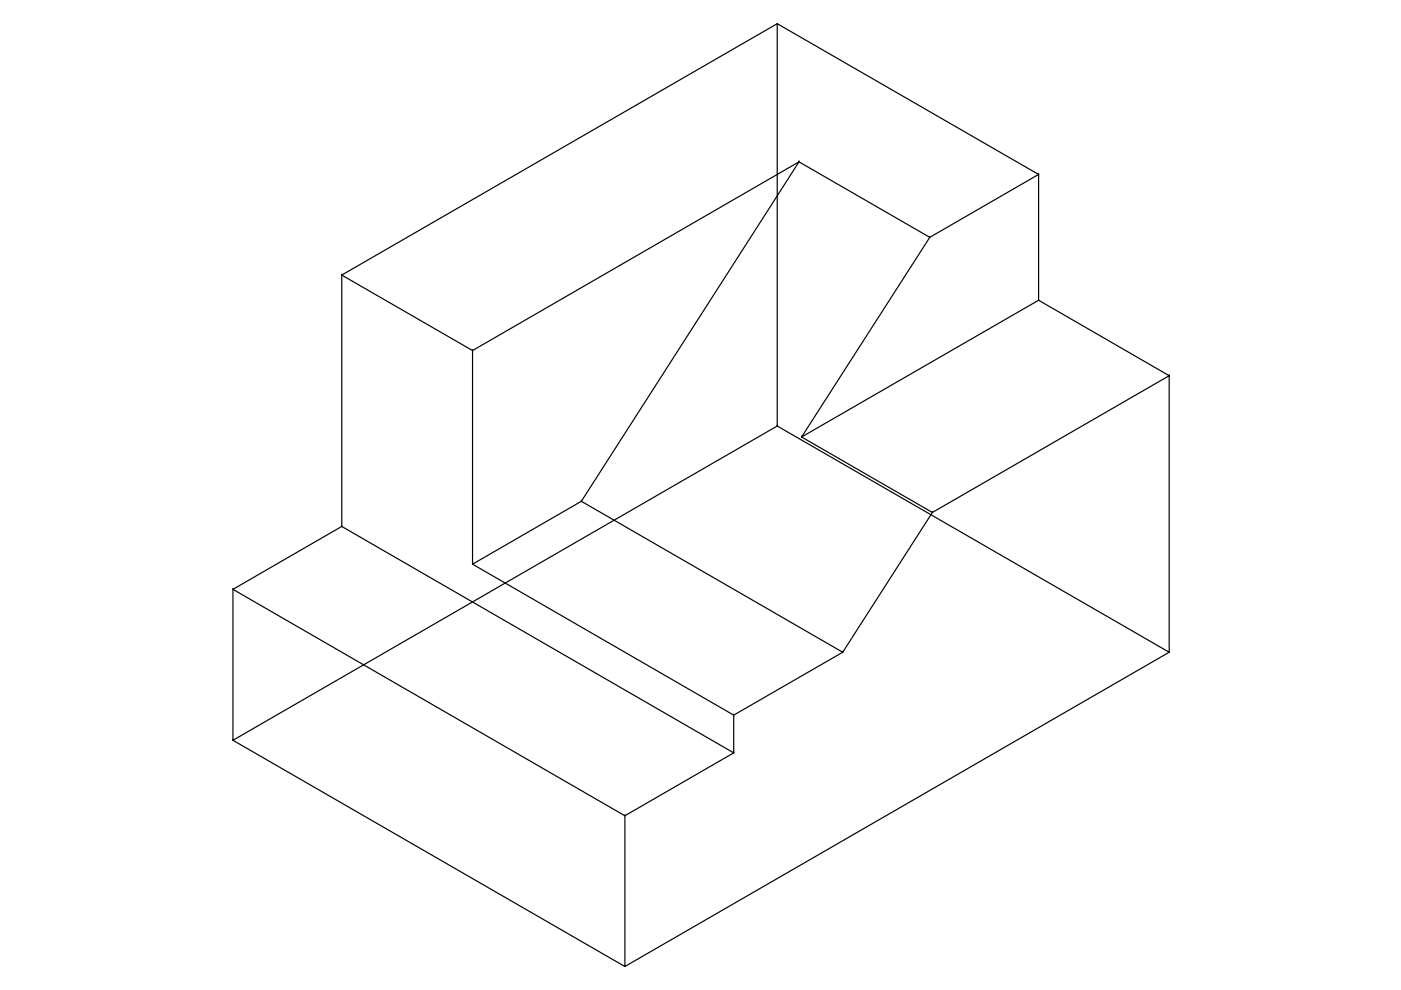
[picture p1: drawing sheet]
<svg xmlns="http://www.w3.org/2000/svg" width="297mm" height="210mm" viewBox="0 0 297 210" stroke-linecap="round" stroke-linejoin="round" font-family="sans-serif">
<!-- layer: 0 -->
<g fill="none" stroke="#000" stroke-width=".25">
<path d="M164.8 5l-92.3 53.3v53.3l-23.1 13.4 83.1 48v31.9l-83.1-47.9M164.8 5h.1M169.4 34.3l-46.1 72 55.4 32M169.4 34.3h.1M220.2 37l-23.1 13.3-27.7-16-69.2 40-27.7-16M220.2 37h.1M72.5 58.3h.1M197.1 50.3l-27.1 42.4 27.7 16M197.1 50.3h.1M100.2 74.3v45.3l55.4 32v8M100.2 74.3h.1M220.2 63.7h.1"/>
<path d="M220.2 63.7l-50.2 29M247.9 79.7l-27.7-16v-26.7l-55.4-32v85.3l83.1 48M247.9 79.7h.1M164.8 90.3l-115.4 66.7v-32M164.8 90.3h.1M170 92.7h.1M72.5 111.6h.1M72.5 111.6l83.1 48M100.2 119.6h.1M123.3 106.3h.1M123.3 106.3l-23.1 13.3M197.7 108.7h.1"/>
<path d="M49.4 125h.1M178.7 138.3l19-29.6 50.2-29v58.6l-115.4 66.6M178.7 138.3h.1M178.7 138.3l-23.1 13.3M247.9 138.3h.1M49.4 157h.1M155.6 151.6h.1M155.6 159.6h.1M155.6 159.6l-23.1 13.4M132.5 173h.1M132.5 204.9h.1"/>
</g>
</svg>
